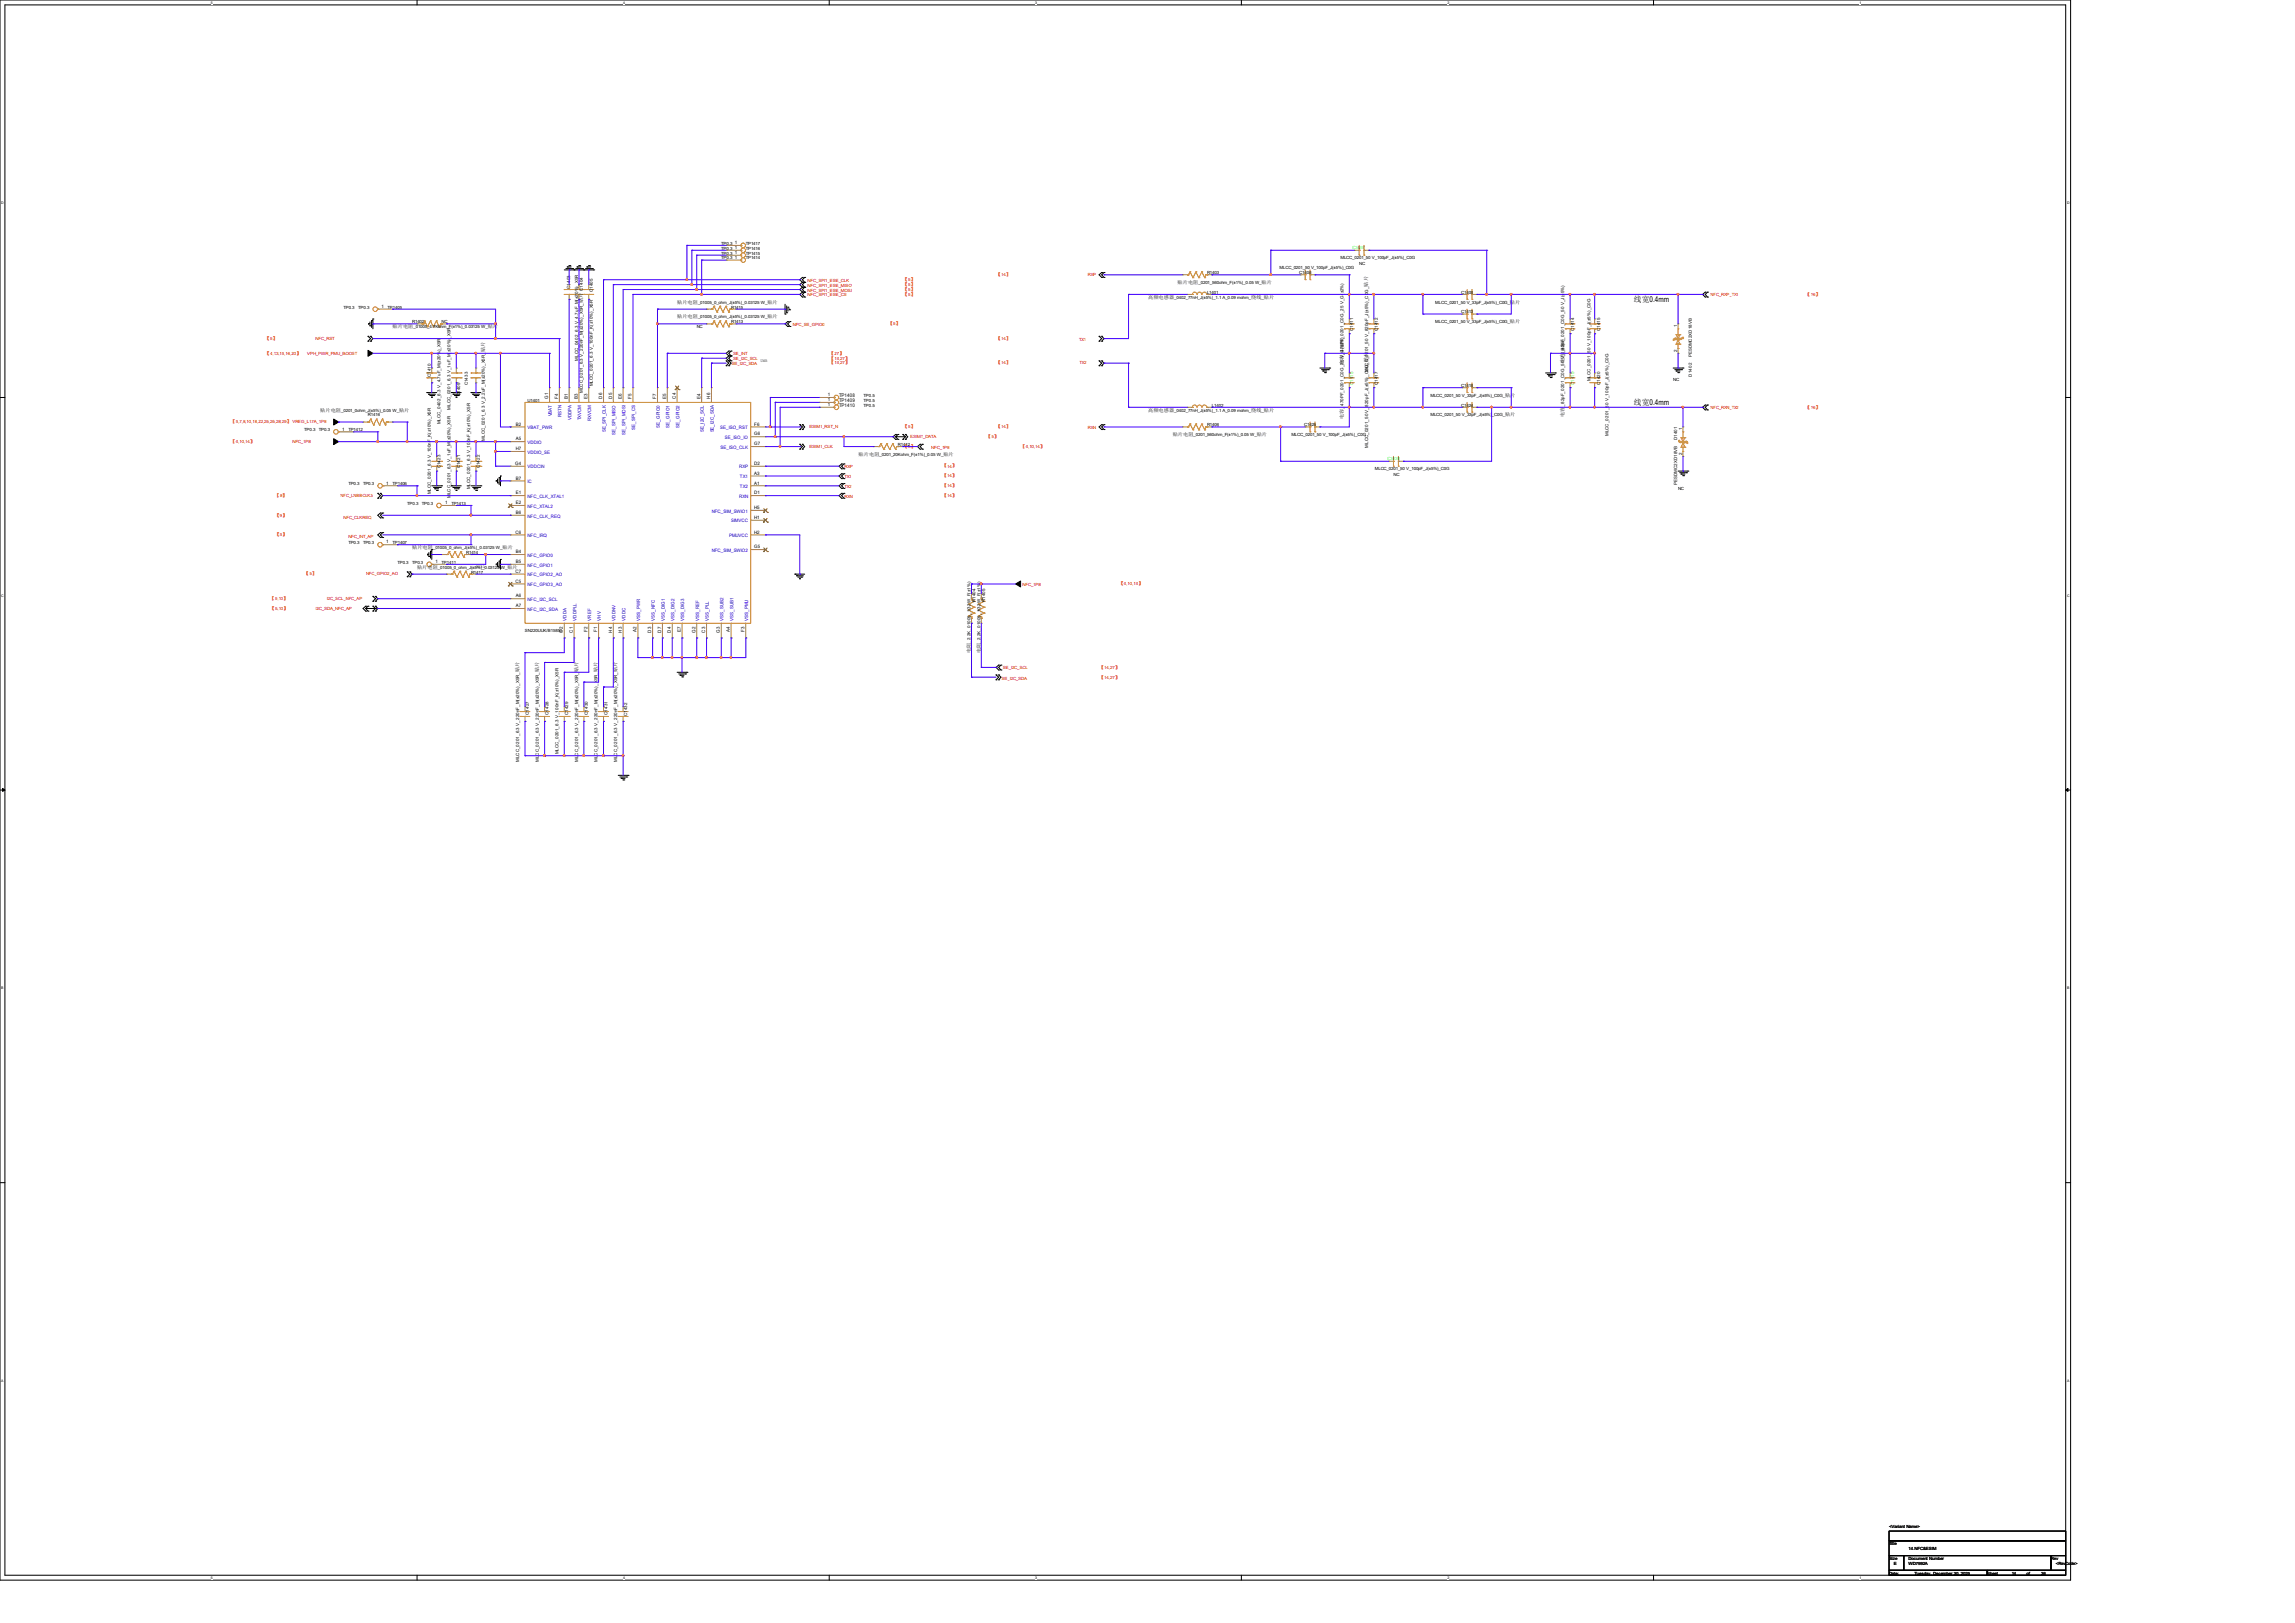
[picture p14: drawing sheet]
<svg xmlns="http://www.w3.org/2000/svg" width="297mm" height="210mm" viewBox="0 0 297 210" stroke-linecap="round" stroke-linejoin="round" font-family="sans-serif">
<defs><g id="words">
<g font-size="1">
<text x="211.5" y="39.1">线宽0.4mm</text>
<text x="211.5" y="52.4">线宽0.4mm</text>
</g>
<g font-size=".6">
<text x="93.3" y="32.3">TP0.3</text>
<text x="93.3" y="31.7">TP0.3</text>
<text x="93.3" y="33.6">TP0.3</text>
<text x="93.3" y="32.9">TP0.3</text>
<text x="95.1" y="32.2">1</text>
<text x="95.1" y="31.6">1</text>
<text x="95.1" y="33.5">1</text>
<text x="95.1" y="32.9">1</text>
<text x="96.5" y="32.3">TP1416</text>
<text x="96.5" y="31.7">TP1417</text>
<text x="96.5" y="33.6">TP1414</text>
<text x="96.5" y="32.9">TP1415</text>
<text x="156.2" y="35.5">R1403</text>
<text x="165.6" y="34.8">MLCC_0201_50 V_100pF_J(±5%)_C0G</text>
<text x="168.1" y="35.4">C1406</text>
<text x="173.5" y="33.5">MLCC_0201_50 V_100pF_J(±5%)_C0G</text>
<text x="175.9" y="34.3">NC</text>
<text x="44.4" y="39.9">TP0.3</text>
<text x="46.4" y="39.9">TP0.3</text>
<text x="49.4" y="39.8">1</text>
<text x="50.2" y="39.9">TP1405</text>
<text x="53.3" y="41.8">R1402</text>
<text x="57.1" y="41.8">NC</text>
<text x="73.8" y="37.4" transform="rotate(-90 73.8 37.4)">C1403</text>
<text x="75.4" y="39.2" transform="rotate(-90 75.4 39.2)">贴片</text>
<text x="75.4" y="37.6" transform="rotate(-90 75.4 37.6)">C1404</text>
<text x="76.7" y="37.8" transform="rotate(-90 76.7 37.8)">C1405</text>
<text x="87.6" y="39.3">贴片电阻</text>
<text x="87.6" y="41.2">贴片电阻</text>
<text x="90.3" y="39.3">_01005_0_ohm_J(±5%)_0.03125 W_</text>
<text x="90.3" y="41.2">_01005_0_ohm_J(±5%)_0.03125 W_</text>
<text x="94.6" y="39.9">R1415</text>
<text x="94.6" y="41.8">R1413</text>
<text x="99.3" y="39.3">贴片</text>
<text x="99.3" y="41.2">贴片</text>
<text x="148.6" y="38.7">高频电感器</text>
<text x="152" y="38.7">_0402_77nH_J(±5%)_1.1 A_0.09 mohm_</text>
<text x="152.4" y="36.7">贴片电阻</text>
<text x="155.1" y="36.7">_0201_560ohm_F(±1%)_0.05 W_</text>
<text x="156.2" y="38">L1401</text>
<text x="161.9" y="38.7">绕线 贴片</text>
<text x="163.3" y="38.7">_</text>
<text x="163.3" y="36.7">贴片</text>
<text x="177" y="37.1" transform="rotate(-90 177 37.1)">贴片</text>
<text x="185.8" y="39.3">MLCC_0201_50 V_33pF_J(±5%)_C0G_</text>
<text x="185.8" y="41.8">MLCC_0201_50 V_33pF_J(±5%)_C0G_</text>
<text x="189.1" y="38">C1408</text>
<text x="189.1" y="40.6">C1413</text>
<text x="195.4" y="39.3">贴片</text>
<text x="195.4" y="41.8">贴片</text>
<text x="50.8" y="42.5">贴片电阻</text>
<text x="53.5" y="42.5">_01005_4.7Kohm_F(±1%)_0.03125 W_</text>
<text x="62.7" y="45.6" transform="rotate(-90 62.7 45.6)">贴片</text>
<text x="63.1" y="42.5">贴片</text>
<text x="74.8" y="46.7" transform="rotate(-90 74.8 46.7)">MLCC_0402_6.3 V_4.7uF_M(±20%)_X5R</text>
<text x="90.2" y="42.5">NC</text>
<text x="98.4" y="46.9">UWB</text>
<text x="173.9" y="47.2" transform="rotate(-90 173.9 47.2)">电容</text>
<text x="173.9" y="45.9" transform="rotate(-90 173.9 45.9)">_470PF_0201_C0G_25 V_G(±2%)</text>
<text x="175.1" y="42.8" transform="rotate(-90 175.1 42.8)">C1411</text>
<text x="177" y="46.9" transform="rotate(-90 177 46.9)">贴片</text>
<text x="178.3" y="42.8" transform="rotate(-90 178.3 42.8)">C1412</text>
<text x="202.4" y="47" transform="rotate(-90 202.4 47)">电容</text>
<text x="202.4" y="45.6" transform="rotate(-90 202.4 45.6)">_82pF_0201_C0G_50 V_J(±5%)</text>
<text x="203.7" y="42.8" transform="rotate(-90 203.7 42.8)">C1414</text>
<text x="207.1" y="42.8" transform="rotate(-90 207.1 42.8)">C1415</text>
<text x="217.1" y="45.5" transform="rotate(-90 217.1 45.5)">2</text>
<text x="217.1" y="42.3" transform="rotate(-90 217.1 42.3)">1</text>
<text x="219" y="46.2" transform="rotate(-90 219 46.2)">PESDMC2XD18VB</text>
<text x="41.4" y="53.3">贴片电阻</text>
<text x="44.2" y="53.3">_0201_0ohm_J(±5%)_0.05 W_</text>
<text x="47.6" y="53.9">R1416</text>
<text x="51.6" y="53.3">贴片</text>
<text x="55.8" y="48.8" transform="rotate(-90 55.8 48.8)">C1410</text>
<text x="58.3" y="53" transform="rotate(-90 58.3 53)">MLCC_0201_6.3 V_1uF_M(±20%)_X5R</text>
<text x="59.6" y="51.3" transform="rotate(-90 59.6 51.3)">C1409</text>
<text x="60.5" y="49.9" transform="rotate(-90 60.5 49.9)">C1433</text>
<text x="68.3" y="52">U1401</text>
<text x="71" y="51.6" transform="rotate(-90 71 51.6)">G1</text>
<text x="72.2" y="51.6" transform="rotate(-90 72.2 51.6)">F4</text>
<text x="73.5" y="51.6" transform="rotate(-90 73.5 51.6)">B1</text>
<text x="74.8" y="51.6" transform="rotate(-90 74.8 51.6)">B3</text>
<text x="75.4" y="50.8" transform="rotate(-90 75.4 50.8)">MLCC_0201_6.3 V_220nF_M(±20%)_X5R_</text>
<text x="76" y="51.6" transform="rotate(-90 76 51.6)">E3</text>
<text x="76.7" y="50" transform="rotate(-90 76.7 50)">MLCC_0201_6.3 V_100nF_K(±10%)_X5R</text>
<text x="77.9" y="51.6" transform="rotate(-90 77.9 51.6)">D6</text>
<text x="79.2" y="51.6" transform="rotate(-90 79.2 51.6)">D5</text>
<text x="80.5" y="51.6" transform="rotate(-90 80.5 51.6)">E6</text>
<text x="81.7" y="51.6" transform="rotate(-90 81.7 51.6)">F5</text>
<text x="84.9" y="51.6" transform="rotate(-90 84.9 51.6)">F7</text>
<text x="86.2" y="51.6" transform="rotate(-90 86.2 51.6)">E5</text>
<text x="87.5" y="51.6" transform="rotate(-90 87.5 51.6)">C4</text>
<text x="90.6" y="51.6" transform="rotate(-90 90.6 51.6)">E4</text>
<text x="91.9" y="51.6" transform="rotate(-90 91.9 51.6)">H6</text>
<text x="107.1" y="51.3">1</text>
<text x="107.1" y="51.9">1</text>
<text x="107.1" y="52.5">1</text>
<text x="108.6" y="51.4">TP1408</text>
<text x="108.6" y="52">TP1409</text>
<text x="108.6" y="52.7">TP1410</text>
<text x="111.8" y="51.4">TP0.5</text>
<text x="111.8" y="52">TP0.5</text>
<text x="111.8" y="52.6">TP0.5</text>
<text x="148.6" y="53.3">高频电感器</text>
<text x="152" y="53.3">_0402_77nH_J(±5%)_1.1 A_0.09 mohm_</text>
<text x="156.8" y="52.6">L1402</text>
<text x="161.9" y="53.3">绕线 贴片</text>
<text x="163.3" y="53.3">_</text>
<text x="173.9" y="52.9" transform="rotate(-90 173.9 52.9)">_470PF_0201_C0G_25 V_G(±2%)</text>
<text x="177" y="48.1" transform="rotate(-90 177 48.1)">MLCC_0201_50 V_820pF_J(±5%)_C0G_</text>
<text x="178.3" y="49.8" transform="rotate(-90 178.3 49.8)">C1417</text>
<text x="185.1" y="53.9">MLCC_0201_50 V_33pF_J(±5%)_C0G_</text>
<text x="185.1" y="51.4">MLCC_0201_50 V_33pF_J(±5%)_C0G_</text>
<text x="189.1" y="52.6">C1424</text>
<text x="189.1" y="50.1">C1418</text>
<text x="194.8" y="53.9">贴片</text>
<text x="194.8" y="51.4">贴片</text>
<text x="202.4" y="54" transform="rotate(-90 202.4 54)">电容</text>
<text x="202.4" y="52.6" transform="rotate(-90 202.4 52.6)">_82pF_0201_C0G_50 V_J(±5%)</text>
<text x="205.8" y="49.3" transform="rotate(-90 205.8 49.3)">MLCC_0201_50 V_100pF_J(±5%)_C0G</text>
<text x="207.1" y="49.8" transform="rotate(-90 207.1 49.8)">C1420</text>
<text x="216.5" y="49.3">NC</text>
<text x="219" y="48.7" transform="rotate(-90 219 48.7)">D1402</text>
<text x="39.4" y="55.8">TP0.3</text>
<text x="41.3" y="55.8">TP0.3</text>
<text x="44.3" y="55.7">1</text>
<text x="45.1" y="55.8">TP1412</text>
<text x="57" y="54.9" transform="rotate(-90 57 54.9)">MLCC_0402_6.3 V_4.7uF_M(±20%)_X5R</text>
<text x="62.7" y="57" transform="rotate(-90 62.7 57)">MLCC_0201_6.3 V_2.2uF_M(±20%)_X5R_</text>
<text x="66.8" y="57">A5</text>
<text x="66.8" y="55.1">B2</text>
<text x="66.8" y="58.3">H7</text>
<text x="97.6" y="55.1">F6</text>
<text x="97.6" y="56.3">G6</text>
<text x="97.6" y="57.6">G7</text>
<text x="111.1" y="59">贴片电阻</text>
<text x="113.8" y="59">_0201_20Kohm_F(±1%)_0.05 W_</text>
<text x="116.2" y="57.7">R1412</text>
<text x="122.1" y="59">贴片</text>
<text x="151.8" y="56.4">贴片电阻</text>
<text x="154.5" y="56.4">_0201_560ohm_F(±1%)_0.05 W_</text>
<text x="156.2" y="55.2">R1406</text>
<text x="162.6" y="56.4">贴片</text>
<text x="167.1" y="56.4">MLCC_0201_50 V_100pF_J(±5%)_C0G</text>
<text x="168.8" y="55.1">C1425</text>
<text x="173.9" y="54.2" transform="rotate(-90 173.9 54.2)">电容</text>
<text x="177" y="57.9" transform="rotate(-90 177 57.9)">MLCC_0201_50 V_820pF_J(±5%)_C0G_</text>
<text x="208.2" y="56.4" transform="rotate(-90 208.2 56.4)">MLCC_0201_50 V_100pF_J(±5%)_C0G</text>
<text x="217.1" y="57" transform="rotate(-90 217.1 57)">D1401</text>
<text x="217.7" y="58.9" transform="rotate(-90 217.7 58.9)">2</text>
<text x="217.7" y="55.6" transform="rotate(-90 217.7 55.6)">1</text>
<text x="45.1" y="62.8">TP0.3</text>
<text x="47" y="62.8">TP0.3</text>
<text x="50" y="62.7">1</text>
<text x="50.8" y="62.8">TP1406</text>
<text x="52.7" y="65.3">TP0.3</text>
<text x="54.6" y="65.3">TP0.3</text>
<text x="55.8" y="64" transform="rotate(-90 55.8 64)">MLCC_0201_6.3 V_100nF_K(±10%)_X5R</text>
<text x="57" y="60.6" transform="rotate(-90 57 60.6)">C1423</text>
<text x="57.6" y="65.2">1</text>
<text x="58.3" y="64.4" transform="rotate(-90 58.3 64.4)">MLCC_0201_6.3 V_1uF_M(±20%)_X5R</text>
<text x="58.4" y="65.3">TP1413</text>
<text x="59.6" y="60.6" transform="rotate(-90 59.6 60.6)">C1421</text>
<text x="60.8" y="63.3" transform="rotate(-90 60.8 63.3)">MLCC_0201_6.3 V_100nF_K(±10%)_X5R</text>
<text x="62.1" y="60.6" transform="rotate(-90 62.1 60.6)">C1422</text>
<text x="66.7" y="60.2">G4</text>
<text x="66.8" y="62.1">B7</text>
<text x="66.8" y="64">E1</text>
<text x="66.8" y="65.2">E2</text>
<text x="97.6" y="62.7">A1</text>
<text x="97.6" y="61.4">A3</text>
<text x="97.6" y="64">D1</text>
<text x="97.6" y="60.2">D2</text>
<text x="97.6" y="65.9">H5</text>
<text x="177.9" y="60.8">MLCC_0201_50 V_100pF_J(±5%)_C0G</text>
<text x="180.3" y="61.6">NC</text>
<text x="217.1" y="62.7" transform="rotate(-90 217.1 62.7)">PESDMC2XD18VB</text>
<text x="217.2" y="63.4">NC</text>
<text x="45.1" y="70.4">TP0.3</text>
<text x="47" y="70.4">TP0.3</text>
<text x="50" y="70.3">1</text>
<text x="50.8" y="70.4">TP1407</text>
<text x="53.3" y="71">贴片电阻</text>
<text x="56" y="71">_01005_0_ohm_J(±5%)_0.03125 W_</text>
<text x="60.3" y="71.7">R1414</text>
<text x="65" y="71">贴片</text>
<text x="66.7" y="69">C6</text>
<text x="66.8" y="71.6">B4</text>
<text x="66.8" y="66.5">B6</text>
<text x="97.6" y="71">G5</text>
<text x="97.6" y="67.1">H1</text>
<text x="97.6" y="69">H2</text>
<text x="51.4" y="72.9">TP0.3</text>
<text x="53.3" y="72.9">TP0.3</text>
<text x="54" y="73.6">贴片电阻</text>
<text x="56.3" y="72.9">1</text>
<text x="56.7" y="73.6">_01005_0_ohm_J(±5%)_0.03125 W_</text>
<text x="57.1" y="72.9">TP1411</text>
<text x="61" y="74.2">R1417</text>
<text x="61.6" y="73.5">0X51</text>
<text x="65.7" y="73.6">贴片</text>
<text x="66.7" y="75.4">C5</text>
<text x="66.7" y="74.1">C7</text>
<text x="66.8" y="77.3">A6</text>
<text x="66.8" y="72.9">B5</text>
<text x="126.2" y="77.9" transform="rotate(-90 126.2 77.9)">R1404</text>
<text x="127.5" y="77.9" transform="rotate(-90 127.5 77.9)">R1405</text>
<text x="66.8" y="78.6">A7</text>
<text x="67.9" y="81.8">SN220UUK/B15850</text>
<text x="72.9" y="81.9" transform="rotate(-90 72.9 81.9)">C2</text>
<text x="74.1" y="81.9" transform="rotate(-90 74.1 81.9)">C1</text>
<text x="76" y="81.8" transform="rotate(-90 76 81.8)">F2</text>
<text x="77.3" y="81.8" transform="rotate(-90 77.3 81.8)">F1</text>
<text x="79.2" y="81.9" transform="rotate(-90 79.2 81.9)">H4</text>
<text x="80.5" y="81.9" transform="rotate(-90 80.5 81.9)">H3</text>
<text x="82.4" y="81.8" transform="rotate(-90 82.4 81.8)">A2</text>
<text x="84.3" y="81.9" transform="rotate(-90 84.3 81.9)">D3</text>
<text x="85.6" y="81.9" transform="rotate(-90 85.6 81.9)">D7</text>
<text x="86.8" y="81.9" transform="rotate(-90 86.8 81.9)">D4</text>
<text x="88.1" y="81.8" transform="rotate(-90 88.1 81.8)">E7</text>
<text x="90" y="81.9" transform="rotate(-90 90 81.9)">G2</text>
<text x="91.3" y="81.9" transform="rotate(-90 91.3 81.9)">C3</text>
<text x="93.2" y="81.9" transform="rotate(-90 93.2 81.9)">G3</text>
<text x="94.4" y="81.8" transform="rotate(-90 94.4 81.8)">A4</text>
<text x="96.4" y="81.8" transform="rotate(-90 96.4 81.8)">F3</text>
<text x="125.6" y="83.2" transform="rotate(-90 125.6 83.2)">_2.2K_01005_1/32W_F(±1%)</text>
<text x="126.9" y="83.2" transform="rotate(-90 126.9 83.2)">_2.2K_01005_1/32W_F(±1%)</text>
<text x="67.2" y="87" transform="rotate(-90 67.2 87)">贴片</text>
<text x="69.7" y="87" transform="rotate(-90 69.7 87)">贴片</text>
<text x="74.8" y="87" transform="rotate(-90 74.8 87)">贴片</text>
<text x="77.3" y="87" transform="rotate(-90 77.3 87)">贴片</text>
<text x="79.9" y="87" transform="rotate(-90 79.9 87)">贴片</text>
<text x="125.6" y="84.5" transform="rotate(-90 125.6 84.5)">电阻</text>
<text x="126.9" y="84.5" transform="rotate(-90 126.9 84.5)">电阻</text>
<text x="68.5" y="92.5" transform="rotate(-90 68.5 92.5)">C1427</text>
<text x="71" y="92.5" transform="rotate(-90 71 92.5)">C1428</text>
<text x="73.5" y="92.5" transform="rotate(-90 73.5 92.5)">C1429</text>
<text x="76.1" y="92.5" transform="rotate(-90 76.1 92.5)">C1430</text>
<text x="78.6" y="92.5" transform="rotate(-90 78.6 92.5)">C1431</text>
<text x="81.2" y="92.7" transform="rotate(-90 81.2 92.7)">C1432</text>
<text x="67.2" y="98.6" transform="rotate(-90 67.2 98.6)">MLCC_0201_6.3 V_220nF_M(±20%)_X5R_</text>
<text x="69.7" y="98.6" transform="rotate(-90 69.7 98.6)">MLCC_0201_6.3 V_220nF_M(±20%)_X5R_</text>
<text x="72.3" y="97.6" transform="rotate(-90 72.3 97.6)">MLCC_0201_6.3 V_100nF_K(±10%)_X5R</text>
<text x="74.8" y="98.6" transform="rotate(-90 74.8 98.6)">MLCC_0201_6.3 V_220nF_M(±20%)_X5R_</text>
<text x="77.3" y="98.6" transform="rotate(-90 77.3 98.6)">MLCC_0201_6.3 V_220nF_M(±20%)_X5R_</text>
<text x="79.9" y="98.6" transform="rotate(-90 79.9 98.6)">MLCC_0201_6.3 V_220nF_M(±20%)_X5R_</text>
<text x="244.5" y="197.7">&lt;Variant Name&gt;</text>
<text x="244.5" y="200">Title</text>
<text x="244.5" y="201.9">Size</text>
<text x="244.5" y="203.8">Date:</text>
<text x="245.1" y="202.5">E</text>
<text x="247" y="201.9">Document Number</text>
<text x="247" y="202.5">WD7992A</text>
<text x="247" y="200.6">14.NFC&amp;ESIM</text>
<text x="247.8" y="203.8">Tuesday, December 30, 2025</text>
<text x="257.2" y="203.8">Sheet</text>
<text x="260.3" y="203.8">14</text>
<text x="262.2" y="203.8">of</text>
<text x="264.2" y="203.8">36</text>
<text x="265.4" y="201.9">Rev</text>
<text x="266.1" y="202.5">&lt;RevCode&gt;</text>
</g>
<g font-size=".6" fill="#f00">
<text x="128.9" y="35.7">【</text>
<text x="129.6" y="35.7">14</text>
<text x="130.2" y="35.7">】</text>
<text x="140.8" y="35.7">RXP</text>
<text x="104.5" y="36.5">NFC_SPI1_ESE_CLK</text>
<text x="104.5" y="37.1">NFC_SPI1_ESE_MISO</text>
<text x="104.5" y="37.7">NFC_SPI1_ESE_MOSI</text>
<text x="104.5" y="38.4">NFC_SPI1_ESE_CS</text>
<text x="116.8" y="36.4">【 】</text>
<text x="116.8" y="37">【 】</text>
<text x="116.8" y="37.6">【 】</text>
<text x="116.8" y="38.3">【 】</text>
<text x="117.5" y="36.4">5</text>
<text x="117.5" y="37">5</text>
<text x="117.5" y="37.6">5</text>
<text x="117.5" y="38.3">5</text>
<text x="221.4" y="38.3">NFC_RXP_TX1</text>
<text x="233.7" y="38.3">【</text>
<text x="234.4" y="38.3">16</text>
<text x="234.9" y="38.3">】</text>
<text x="34.3" y="44">【 】</text>
<text x="34.3" y="45.9">【</text>
<text x="35" y="44">5</text>
<text x="35" y="45.9">4,13,15,16,20</text>
<text x="38.3" y="45.9">】</text>
<text x="39.8" y="45.9">VPH_PWR_PMU_BOOST</text>
<text x="40.9" y="44">NFC_RST</text>
<text x="94.7" y="47.3">SE_I2C_SDA</text>
<text x="94.9" y="46.6">SE_I2C_SCL</text>
<text x="94.9" y="46">SE_INT</text>
<text x="102.6" y="42.2">NFC_SE_GPIO0</text>
<text x="107.3" y="46.5">【</text>
<text x="107.3" y="47.2">【</text>
<text x="107.3" y="45.9">【</text>
<text x="108" y="46.5">14,27</text>
<text x="108" y="47.2">14,27</text>
<text x="108" y="45.9">27</text>
<text x="108.6" y="45.9">】</text>
<text x="109.3" y="46.5">】</text>
<text x="109.3" y="47.2">】</text>
<text x="114.9" y="42.1">【 】</text>
<text x="115.6" y="42.1">5</text>
<text x="128.9" y="44">【</text>
<text x="128.9" y="47.2">【</text>
<text x="129.6" y="44">14</text>
<text x="129.6" y="47.2">14</text>
<text x="130.2" y="44">】</text>
<text x="130.2" y="47.2">】</text>
<text x="139.7" y="44.1">TX1</text>
<text x="139.7" y="47.2">TX2</text>
<text x="221.4" y="52.9">NFC_RXN_TX2</text>
<text x="233.7" y="52.9">【</text>
<text x="234.4" y="52.9">16</text>
<text x="234.9" y="52.9">】</text>
<text x="29.8" y="54.8">【</text>
<text x="29.8" y="57.3">【</text>
<text x="30.5" y="54.8">5,7,8,10,18,22,25,26,28,29</text>
<text x="30.5" y="57.3">4,10,14</text>
<text x="32.3" y="57.3">】</text>
<text x="37.1" y="54.8">】</text>
<text x="37.8" y="54.8">VREG_L17A_1P8</text>
<text x="37.8" y="57.3">NFC_1P8</text>
<text x="104.8" y="58">ESIM1_CLK</text>
<text x="104.8" y="55.4">ESIM1_RST_N</text>
<text x="116.8" y="58">【 】</text>
<text x="116.8" y="55.4">【 】</text>
<text x="117.5" y="58">5</text>
<text x="117.5" y="55.4">5</text>
<text x="117.8" y="56.7">ESIM1_DATA</text>
<text x="120.5" y="58">NFC_1P8</text>
<text x="127.6" y="56.6">【 】</text>
<text x="128.3" y="56.6">5</text>
<text x="128.9" y="55.4">【</text>
<text x="129.6" y="55.4">14</text>
<text x="130.2" y="55.4">】</text>
<text x="132.1" y="58">【</text>
<text x="132.8" y="58">4,10,14</text>
<text x="134.6" y="58">】</text>
<text x="140.8" y="55.5">RXN</text>
<text x="35.6" y="64.3">【 】</text>
<text x="36.2" y="64.3">8</text>
<text x="44.1" y="64.3">NFC_LNBBCLK3</text>
<text x="109.3" y="60.6">RXP</text>
<text x="109.3" y="61.9">TX1</text>
<text x="109.3" y="63.1">TX2</text>
<text x="109.3" y="64.4">RXN</text>
<text x="121.9" y="60.5">【</text>
<text x="121.9" y="61.8">【</text>
<text x="121.9" y="63">【</text>
<text x="121.9" y="64.3">【</text>
<text x="122.6" y="60.5">14</text>
<text x="122.6" y="61.8">14</text>
<text x="122.6" y="63">14</text>
<text x="122.6" y="64.3">14</text>
<text x="123.2" y="60.5">】</text>
<text x="123.2" y="61.8">】</text>
<text x="123.2" y="63">】</text>
<text x="123.2" y="64.3">】</text>
<text x="35.6" y="66.8">【 】</text>
<text x="35.6" y="69.4">【 】</text>
<text x="36.2" y="66.8">9</text>
<text x="36.2" y="69.4">5</text>
<text x="44.4" y="67.1">NFC_CLKREQ</text>
<text x="45.1" y="69.6">NFC_INT_AP</text>
<text x="34.9" y="77.6">【</text>
<text x="35.6" y="77.6">5,10</text>
<text x="36.7" y="77.6">】</text>
<text x="39.4" y="74.5">【 】</text>
<text x="40" y="74.5">5</text>
<text x="42.3" y="77.6">I2C_SCL_NFC_AP</text>
<text x="47.4" y="74.5">NFC_GPIO2_AO</text>
<text x="132.3" y="75.8">NFC_1P8</text>
<text x="144.8" y="75.7">【</text>
<text x="145.5" y="75.7">4,10,14</text>
<text x="147.3" y="75.7">】</text>
<text x="34.9" y="78.9">【</text>
<text x="35.6" y="78.9">5,10</text>
<text x="36.7" y="78.9">】</text>
<text x="40.9" y="78.9">I2C_SDA_NFC_AP</text>
<text x="129.6" y="87.9">SE_I2C_SDA</text>
<text x="129.8" y="86.6">SE_I2C_SCL</text>
<text x="142.2" y="86.5">【</text>
<text x="142.2" y="87.8">【</text>
<text x="142.9" y="86.5">14,27</text>
<text x="142.9" y="87.8">14,27</text>
<text x="144.3" y="86.5">】</text>
<text x="144.3" y="87.8">】</text>
</g>
<g font-size=".6" fill="#0f0">
<text x="175" y="32.3">C1407</text>
<text x="175.1" y="49.8" transform="rotate(-90 175.1 49.8)">C1416</text>
<text x="203.7" y="49.8" transform="rotate(-90 203.7 49.8)">C1419</text>
<text x="179.6" y="59.6">C1426</text>
</g>
<g font-size=".6" fill="#00c">
<text x="71.4" y="53.9" transform="rotate(-90 71.4 53.9)">VBAT</text>
<text x="72.7" y="54" transform="rotate(-90 72.7 54)">RSTN</text>
<text x="68.3" y="57.4">VDDIO</text>
<text x="68.3" y="55.5">VBAT_PWR</text>
<text x="68.3" y="58.7">VDDIO_SE</text>
<text x="74" y="54.4" transform="rotate(-90 74 54.4)">VDDPA</text>
<text x="75.2" y="54.4" transform="rotate(-90 75.2 54.4)">TXVCM</text>
<text x="76.5" y="54.5" transform="rotate(-90 76.5 54.5)">RXVCM</text>
<text x="78.4" y="55.9" transform="rotate(-90 78.4 55.9)">SE_SPI_CLK</text>
<text x="79.7" y="56.3" transform="rotate(-90 79.7 56.3)">SE_SPI_MISO</text>
<text x="80.9" y="56.3" transform="rotate(-90 80.9 56.3)">SE_SPI_MOSI</text>
<text x="82.2" y="55.6" transform="rotate(-90 82.2 55.6)">SE_SPI_CS</text>
<text x="85.4" y="55.3" transform="rotate(-90 85.4 55.3)">SE_GPIO0</text>
<text x="86.7" y="55.3" transform="rotate(-90 86.7 55.3)">SE_GPIO1</text>
<text x="87.9" y="55.3" transform="rotate(-90 87.9 55.3)">SE_GPIO2</text>
<text x="91.1" y="55.9" transform="rotate(-90 91.1 55.9)">SE_I2C_SCL</text>
<text x="92.4" y="56" transform="rotate(-90 92.4 56)">SE_I2C_SDA</text>
<text x="93.2" y="55.5">SE_ISO_RST</text>
<text x="93.3" y="58.1">SE_ISO_CLK</text>
<text x="93.8" y="56.8">SE_ISO_IO</text>
<text x="68.3" y="62.5">IC</text>
<text x="68.3" y="64.4">NFC_CLK_XTAL1</text>
<text x="68.3" y="65.7">NFC_XTAL2</text>
<text x="68.3" y="60.6">VDDCIN</text>
<text x="95.7" y="64.4">RXN</text>
<text x="95.7" y="60.6">RXP</text>
<text x="95.8" y="63.2">TX2</text>
<text x="95.8" y="61.9">TX1</text>
<text x="68.3" y="67">NFC_CLK_REQ</text>
<text x="68.3" y="69.5">NFC_IRQ</text>
<text x="92.1" y="71.4">NFC_SIM_SWIO2</text>
<text x="92.1" y="66.3">NFC_SIM_SWIO1</text>
<text x="94.4" y="69.5">PMUVCC</text>
<text x="94.6" y="67.6">SIMVCC</text>
<text x="68.3" y="77.8">NFC_I2C_SCL</text>
<text x="68.3" y="72.1">NFC_GPIO0</text>
<text x="68.3" y="73.3">NFC_GPIO1</text>
<text x="68.3" y="75.9">NFC_GPIO3_AO</text>
<text x="68.3" y="74.6">NFC_GPIO2_AO</text>
<text x="68.3" y="79">NFC_I2C_SDA</text>
<text x="73.3" y="80.3" transform="rotate(-90 73.3 80.3)">VDDA</text>
<text x="74.6" y="80.3" transform="rotate(-90 74.6 80.3)">VDDPLL</text>
<text x="76.5" y="80.3" transform="rotate(-90 76.5 80.3)">VREF</text>
<text x="77.8" y="80.3" transform="rotate(-90 77.8 80.3)">VHV</text>
<text x="79.7" y="80.3" transform="rotate(-90 79.7 80.3)">VDDNV</text>
<text x="80.9" y="80.3" transform="rotate(-90 80.9 80.3)">VDDC</text>
<text x="82.8" y="80.3" transform="rotate(-90 82.8 80.3)">VSS_PWR</text>
<text x="84.8" y="80.3" transform="rotate(-90 84.8 80.3)">VSS_NFC</text>
<text x="86" y="80.3" transform="rotate(-90 86 80.3)">VSS_DIG1</text>
<text x="87.3" y="80.3" transform="rotate(-90 87.3 80.3)">VSS_DIG2</text>
<text x="88.6" y="80.3" transform="rotate(-90 88.6 80.3)">VSS_DIG3</text>
<text x="90.5" y="80.3" transform="rotate(-90 90.5 80.3)">VSS_REF</text>
<text x="91.7" y="80.3" transform="rotate(-90 91.7 80.3)">VSS_PLL</text>
<text x="93.6" y="80.3" transform="rotate(-90 93.6 80.3)">VSS_SUB2</text>
<text x="94.9" y="80.3" transform="rotate(-90 94.9 80.3)">VSS_SUB1</text>
<text x="96.8" y="80.3" transform="rotate(-90 96.8 80.3)">VSS_PMU</text>
</g>
<g font-size=".5">
<text x="27.3" y=".5">5</text>
<text x="80.6" y=".5">4</text>
<text x="134" y=".5">3</text>
<text x="187.3" y=".5">2</text>
<text x="240.7" y=".5">1</text>
<text x=".2" y="26.4">D</text>
<text x="267.5" y="26.4">D</text>
<text x=".2" y="77.2">C</text>
<text x="267.5" y="77.2">C</text>
<text x=".2" y="128">B</text>
<text x="267.5" y="128">B</text>
<text x=".2" y="178.8">A</text>
<text x="267.5" y="178.8">A</text>
<text x="27.3" y="204.3">5</text>
<text x="80.6" y="204.3">4</text>
<text x="134" y="204.3">3</text>
<text x="187.3" y="204.3">2</text>
<text x="240.7" y="204.3">1</text>
</g>
</g></defs>
<path d="M0 0h268v204.5h-268zM.6 .6h266.7v203.2h-266.7z" fill="none" stroke="#000" stroke-width=".13"/>
<g fill="#fff">
<path d="M27.3 .1h.2v.5h-.2z"/>
<path d="M27.3 203.9h.2v.5h-.2z"/>
</g>
<path d="M54 0v.6M54 203.8v.7" fill="none" stroke="#000" stroke-width=".13"/>
<g fill="#fff">
<path d="M80.6 .1h.3v.5h-.3z"/>
<path d="M80.6 203.9h.3v.5h-.3z"/>
</g>
<path d="M107.3 0v.6M107.3 203.8v.7" fill="none" stroke="#000" stroke-width=".13"/>
<g fill="#fff">
<path d="M134 .1h.2v.5h-.2z"/>
<path d="M134 203.9h.2v.5h-.2z"/>
</g>
<path d="M160.7 0v.6M160.7 203.8v.7" fill="none" stroke="#000" stroke-width=".13"/>
<g fill="#fff">
<path d="M187.3 .1h.2v.5h-.2z"/>
<path d="M187.3 203.9h.2v.5h-.2z"/>
</g>
<path d="M214 0v.6M214 203.8v.7" fill="none" stroke="#000" stroke-width=".13"/>
<g fill="#fff">
<path d="M240.7 .1h.2v.5h-.2z"/>
<path d="M240.7 203.9h.2v.5h-.2z"/>
<path d="M.2 26h.3v.5h-.3z"/>
<path d="M267.5 26h.3v.5h-.3z"/>
<path d="M.2 76.8h.3v.5h-.3z"/>
<path d="M267.5 76.8h.3v.5h-.3z"/>
</g>
<path d="M0 51.4h.6M267.3 51.4h.7" fill="none" stroke="#000" stroke-width=".13"/>
<g fill="#fff">
<path d="M.2 127.6h.2v.5h-.2z"/>
<path d="M267.5 127.6h.3v.5h-.3z"/>
</g>
<path d="M0 102.2h.6M267.3 102.2h.7" fill="none" stroke="#000" stroke-width=".13"/>
<path d="M.3 102l.3 .2-.3 .2zM267.3 102.2l.3-.2v.4z" fill="#000" stroke="#000" stroke-width=".13"/>
<g fill="#fff">
<path d="M.2 178.4h.3v.5h-.3z"/>
<path d="M267.5 178.4h.3v.5h-.3z"/>
</g>
<g fill="none" stroke="#000" stroke-width=".13">
<path d="M73 34.9h3.8M73.2 34.8h.9M73.4 34.5h.1M73.4 34.5h.5M73.6 34.4h.1M73.7 34.4h.1M74.1 34.8h.1M74.3 34.9h.1M74.5 34.8h.9M74.7 34.5h.1M74.7 34.5h.5M74.9 34.4h.1"/>
<path d="M75 34.4h.1M75.4 34.8h.1M75.6 34.9h.1M75.8 34.8h.9M75.9 34.5h.1M75.9 34.5h.6M76.2 34.4h.1M76.3 34.4h.1M76.7 34.8h.1M76.8 34.9h.1M101.6 39.4v1.2M101.8 39.6v.9"/>
<path d="M102 39.8h.1M102 39.8v.5M102.2 40v.1M103.8 36.5h.1M103.8 35.9h.1M103.8 37.2h.1M103.8 37.8h.1M103.8 38.4h.1M103.8 35.9l-.3 .3 .3 .3M103.8 36.5l-.3 .3 .3 .4M103.8 37.2l-.3 .3 .3 .3M103.8 37.8l-.3 .3 .3 .3"/>
<path d="M104.1 35.9h.1M104.1 36.5h.1M104.1 37.2h.1M104.1 37.8h.1M104.1 38.4h.1M104.1 35.9l-.3 .3 .3 .3M104.1 36.5l-.3 .3 .3 .4M104.1 37.2l-.3 .3 .3 .3M104.1 37.8l-.3 .3 .3 .3M142.6 35.3h.1M142.6 35.9h.1M142.6 35.3l-.4 .3 .4 .3"/>
<path d="M142.9 35.3h.1M142.9 35.9h.1M142.9 35.3l-.3 .3 .3 .3M220.7 37.8h.1M220.7 38.4h.1M220.7 37.8l-.4 .3 .4 .3M221 38.4h.1M221 37.8h.1M221 37.8l-.3 .3 .3 .3M47.6 43.5h.1M47.6 44.2h.1M47.6 43.5l.4 .3-.4 .4"/>
<path d="M47.7 41.9h.1M47.7 41.9v.1M47.9 42.2h.1M47.9 41.7v.5M48 44.2h.1M48 43.5h.1M48 43.5l.3 .3-.3 .4M48.1 41.5h.1M48.1 41.5v.9M48.3 41.3h.1M48.3 41.3v1.2M55.2 50.8h.1"/>
<path d="M55.2 50.8h1.3M55.5 51h.1M55.5 51h.8M55.6 51.2h.5M55.8 51.4h.1M55.8 51.4h.2M56.1 51.2h.1M58.4 50.8h.1M58.4 50.8h1.3M58.6 51h.1M58.6 51h.9M58.8 51.2h.5"/>
<path d="M59 51.4h.1M59.3 51.2h.1M61 50.8h.1M61 50.8h1.2M61.2 51h.1M61.2 51h.9M61.3 51.2h.5M61.6 51.4h.1M61.8 51.2h.1M94 46.7h.1M94 47.3h.1M94 46.7l.3 .3-.3 .3"/>
<path d="M94.3 46.7h.1M94.3 46.1h.1M94.3 47.3h.1M94.3 45.4h.1M94.3 45.4l-.3 .3 .3 .4M94.3 46.1l-.3 .3 .6 .6-.3 .3M94.6 46.1h.1M94.6 46.7h.1M94.6 45.4h.1M94.6 45.4l-.3 .3 .3 .4M94.6 46.1l-.3 .3 .3 .3M101.6 40.6h.1"/>
<path d="M101.8 40.5h.1M101.9 42.2h.1M101.9 41.6h.1M101.9 41.6l-.3 .3 .3 .3M102.2 40.1h.1M102.2 41.6h.1M102.2 42.2h.1M102.2 41.6l-.3 .3 .3 .3M103.5 58.1h.1M103.5 57.5h.1M103.5 55.6h.1M103.5 54.9h.1"/>
<path d="M103.5 57.5l.3 .3-.3 .3M103.5 54.9l.3 .3-.3 .4M103.8 58.1h.1M103.8 57.5h.1M103.8 55.6h.1M103.8 54.9h.1M103.8 57.5l.3 .3-.3 .3M103.8 54.9l.3 .3-.3 .4M115.9 56.2h.1M115.9 56.9h.1M115.9 56.5h.1M115.9 56.2l-.3 .3 .3 .4"/>
<path d="M115.9 56.5l.3 .4M115.9 56.5h1.3M116.2 56.9h.1M116.2 56.2h.1M116.2 56.2l-.3 .3M116.8 56.2h.1M116.8 56.9h.1M116.8 56.2l.4 .3M117.2 56.9h.1M117.2 56.2h.1M117.2 56.2l.3 .3-.3 .4M117.2 56.5l-.4 .4"/>
<path d="M119.1 58.1h.1M119.1 57.5h.1M119.1 57.5l-.4 .3 .4 .3M119.4 57.5h.1M119.4 58.1h.1M119.4 57.5l-.3 .3 .3 .3M142.2 43.5h.1M142.2 44.2h.1M142.2 46.7h.1M142.2 47.3h.1M142.2 43.5l.4 .3-.4 .4M142.2 46.7l.4 .3-.4 .3"/>
<path d="M142.6 44.2h.1M142.6 43.5h.1M142.6 47.3h.1M142.6 46.7h.1M142.6 54.9h.1M142.6 55.6h.1M142.6 43.5l.3 .3-.3 .4M142.6 46.7l.3 .3-.3 .3M142.6 54.9l-.4 .3 .4 .4M142.9 54.9h.1M142.9 55.6h.1M142.9 54.9l-.3 .3 .3 .4"/>
<path d="M170.8 47.6h1.3M171 47.8h.9M171.2 48h.1M171.2 48h.5M171.4 48.2h.1M171.5 48.2h.1M171.9 47.8h.1M172.1 47.6h.1M200 48.3h1.3M200.2 48.5h.9M200.4 48.6h.1M200.4 48.6h.5"/>
<path d="M200.6 48.9h.1M200.7 48.9h.1M201.1 48.5h.1M201.3 48.3h.1M216.5 47.6h1.3M216.7 47.8h.9M216.9 48h.1M216.9 48h.5M217.1 48.2h.2M217.3 48.2h.1M217.6 47.8h.1M217.8 47.6h.1"/>
<path d="M220.7 52.4h.1M220.7 53h.1M220.7 52.4l-.4 .3 .4 .3M221 53h.1M221 52.4h.1M221 52.4l-.3 .3 .3 .3M47.3 78.4h.1M47.3 79.1h.1M47.3 78.4l-.3 .3 .3 .4M47.3 78.7l.3 .4M47.3 78.7h1.3M47.6 79.1h.1"/>
<path d="M47.6 78.4h.1M47.6 78.4l-.3 .3M48.3 77.2h.1M48.3 77.8h.1M48.3 78.4h.1M48.3 79.1h.1M48.3 77.2l.3 .3-.3 .3M48.3 78.4l.3 .3M48.6 77.8h.1M48.6 77.2h.1M48.6 79.1h.1M48.6 78.4h.1"/>
<path d="M48.6 78.7h.1M48.6 77.2l.3 .3-.3 .3M48.6 78.4l.3 .3-.3 .4M48.6 78.7l-.3 .4M48.9 64.5h.1M48.9 63.8h.1M48.9 63.8l.3 .3-.3 .4M49.2 63.8h.1M49.2 64.5h.1M49.2 66.4h.1M49.2 67h.1M49.2 68.9h.1"/>
<path d="M49.2 69.6h.1M49.2 63.8l.3 .3-.3 .4M49.2 66.4l-.3 .3 .3 .3M49.2 68.9l-.3 .3 .3 .4M49.5 66.4h.1M49.5 67h.1M49.5 68.9h.1M49.5 69.6h.1M49.5 66.4l-.3 .3 .3 .3M49.5 68.9l-.3 .3 .3 .4M52.7 74h.1M52.7 74.6h.1"/>
<path d="M52.7 74l.3 .3-.3 .3M53 74.6h.1M53 74h.1M53 74l.3 .3-.3 .3M55.3 71.7h.1M55.3 71.7v.1M55.5 72h.1M55.5 71.5v.5M55.7 71.3h.1M55.7 71.3v.9M55.9 71.1h.1M55.9 62.9h1.2"/>
<path d="M55.9 71.1v1.3M56.1 63.1h.9M56.3 63.2h.1M56.3 63.2h.5M56.5 63.5h.1M56.6 63.5h.1M57 63.1h.1M57.1 62.9h.1M58.4 62.9h.1M58.4 62.9h1.3M58.6 63.1h.1M58.6 63.1h.9"/>
<path d="M58.8 63.2h.5M59 63.5h.1M59.3 63.2h.1M61 62.9h1.2M61.2 63.1h.9M61.3 63.2h.1M61.3 63.2h.5M61.6 63.5h.1M61.7 63.5h.1M62.1 63.1h.1M62.2 62.9h.1M64.2 62.2h.1"/>
<path d="M64.2 73h.1M64.2 62.2v.1M64.2 73v.1M64.4 62.5h.1M64.4 73.3h.1M64.4 62v.5M64.4 72.8v.5M64.6 61.8h.1M64.6 72.6h.1M64.6 61.8v.9M64.6 72.6v.9M64.8 61.6h.1"/>
<path d="M64.8 72.4h.1M64.8 61.6v1.3M64.8 72.4v1.3M102.9 74.3h.1M102.9 74.3h1.2M103.1 74.5h.1M103.1 74.5h.9M103.3 74.7h.5M103.5 74.9h.1M103.8 74.7h.1M108.9 60h.1M108.9 60.7h.1"/>
<path d="M108.9 61.3h.1M108.9 61.9h.1M108.9 62.6h.1M108.9 63.2h.1M108.9 63.8h.1M108.9 64.5h.1M108.9 60l-.3 .3 .3 .4M108.9 61.3l-.3 .3 .3 .3M108.9 62.6l-.3 .3 .3 .3M108.9 63.8l-.3 .3 .3 .4M109.2 60.7h.1M109.2 60h.1"/>
<path d="M109.2 61.9h.1M109.2 61.3h.1M109.2 63.2h.1M109.2 62.6h.1M109.2 64.5h.1M109.2 63.8h.1M109.2 60l-.3 .3 .3 .4M109.2 61.3l-.3 .3 .3 .3M109.2 62.6l-.3 .3 .3 .3M109.2 63.8l-.3 .3 .3 .4M217.2 61h1.2M217.4 61.2h.9"/>
<path d="M217.6 61.3h.1M217.6 61.3h.5M217.8 61.6h.1M217.9 61.6h.1M218.3 61.2h.1M218.4 61h.1M87.6 87h1.3M87.8 87.2h.9M88 87.4h.1M88 87.4h.5M88.2 87.6h.1M88.3 87.6h.1"/>
<path d="M88.7 87.2h.1M88.9 87h.1M128.9 87.3h.1M128.9 88h.1M128.9 87.3l.3 .3-.3 .4M129.2 86.7h.1M129.2 86.1h.1M129.2 87.3h.1M129.2 88h.1M129.2 86.1l-.3 .3 .3 .3M129.2 87.3l.3 .3-.3 .4M129.5 86.1h.1"/>
<path d="M129.5 86.7h.1M129.5 86.1l-.3 .3 .3 .3M80 100.3h1.3M80.2 100.5h.9M80.4 100.7h.1M80.4 100.7h.5M80.6 100.9h.1M80.7 100.9h.1M81.1 100.5h.1M81.3 100.3h.1M0 153h.6M267.3 153h.7"/>
<path d="M244.5 198.1h22.8v1.3h-22.8zM244.5 199.4h22.8v1.9h-22.8zM244.5 201.3h1.9v1.9h-1.9zM244.5 203.2h12.7v.6h-12.7zM246.4 201.3h19v1.9h-19zM257.2 203.2h10.1v.6h-10.1zM265.4 201.3h1.9v1.9h-1.9z"/>
</g>
<g fill="#000" stroke="#000" stroke-width=".13">
<path d="M43.2 54.2l.6 .4-.6 .4z" fill-rule="evenodd"/>
<path d="M43.2 56.8l.6 .3-.6 .4z" fill-rule="evenodd"/>
<path d="M47.6 45.3l.7 .4-.7 .4z" fill-rule="evenodd"/>
<path d="M131.4 75.6l.7-.4v.7z" fill-rule="evenodd"/>
</g>
<g fill="none" stroke="#cc8006" stroke-width=".13">
<path d="M73 37.5h.1M73 38.1h.1M73 37.5h3.8M73 38.1h3.8M73.7 37.5h.1M73.7 38.1h.1M74.3 37.5h.1M74.3 38.1h.1M74.9 37.5h.1M74.9 38.1h.1M75.6 37.5h.1M75.6 38.1h.1"/>
<path d="M76.2 37.5h.1M76.2 38.1h.1M92.4 39.6h.1M92.4 39.6l.4 .8M92.4 39.6l-.2 .4M93.2 39.6h.1M93.2 39.6l.4 .8M93.2 39.6l-.4 .8M93.9 39.6h.1M93.9 39.6l.4 .8M93.9 39.6l-.3 .8M95.9 32.4h.1"/>
<path d="M95.9 31.7h.1M95.9 33.7h.1M95.9 33h.1M153.7 35.6h.1M153.8 35.6h.1M154 35.2h.1M154 35.2l.4 .7M154 35.2l-.2 .4M154.3 38.1h.1M154.3 38.1a.3 .3 0 0 1 .3-.3 .3 .3 0 0 1 .3 .3M154.4 35.9h.1M154.8 35.2h.1"/>
<path d="M154.8 35.2l.4 .7M154.8 35.2l-.4 .7M154.9 38.1a.3 .3 0 0 1 .3-.3 .3 .3 0 0 1 .3 .3M155.2 35.9h.1M155.5 35.2h.1M155.5 35.2l.4 .7M155.5 35.2l-.3 .7M155.6 38.1a.3 .3 0 0 1 .3-.3 .3 .3 0 0 1 .3 .3M155.9 35.9h.1M156 35.6h.1M156 35.6h.2M156 35.6l-.1 .3"/>
<path d="M156.2 38.1h.1M156.2 35.6h.1M168.9 35.6h.1M168.9 36.2h.1M168.9 34.9v1.3M169.5 36.2h.1M169.5 35.6h.1M169.5 34.9v1.3M175.9 32.4h.1M175.9 33h.1M175.9 31.7v1.3M176.5 33h.1"/>
<path d="M176.5 32.4h.1M176.5 31.7v1.3M189.9 38.1h.1M189.9 38.7h.1M189.9 37.5v1.2M190.5 38.7h.1M190.5 38.1h.1M190.5 37.5v1.2M43.8 55.9h.1M47.6 54.6h.1M47.6 54.6h.2M47.8 54.6h.1"/>
<path d="M48 54.2h.1M48 54.2l.3 .8M48 54.2l-.2 .4M48.3 55h.1M48.7 54.2h.1M48.7 54.2l.4 .8M48.7 54.2l-.4 .8M48.9 40h.1M49.1 55h.1M49.5 54.2h.1M49.5 54.2l.4 .8M49.5 54.2l-.4 .8"/>
<path d="M49.9 55h.1M50 54.6h.1M50 54.6h.2M50 54.6l-.1 .4M50.2 54.6h.1M54.6 41.9h.1M54.6 41.9h.2M54.8 41.9h.1M54.9 41.5h.1M54.9 41.5l-.1 .4M54.9 41.5l.4 .8M55.2 48.3h.1"/>
<path d="M55.2 48.9h.1M55.2 48.9h1.3M55.2 48.3h1.3M55.3 42.3h.1M55.7 41.5h.1M55.7 41.5l-.4 .8M55.7 41.5l.4 .8M55.9 48.3h.1M55.9 48.9h.1M55.9 59.7h1.2M56.1 42.3h.1M56.5 41.5h.1"/>
<path d="M56.5 41.5l-.4 .8M56.5 41.5l.4 .8M56.5 59.7h.1M56.9 42.3h.1M57 41.9h.1M57 41.9l-.1 .4M57.1 41.9h.1M57.1 59.7h.1M58.4 48.9h1.3M58.4 48.3h1.3M58.4 59.7h1.3M59.1 48.9h.1"/>
<path d="M59.1 48.3h.1M59.1 59.7h.1M59.7 48.9h.1M59.7 48.3h.1M59.7 59.7h.1M61 48.3h.1M61 48.9h.1M61 48.9h1.2M61 48.3h1.2M61 59.7h1.2M61.6 59.7h.1M61.6 48.3h.1"/>
<path d="M61.6 48.9h.1M62.2 59.7h.1M67.9 52.1h29.3v28.5h-29.3zM92.1 40h.1M92.1 41.9h.1M92.2 40h.1M92.2 41.9h.1M92.4 41.5h.1M92.4 41.5l.4 .8M92.4 41.5l-.2 .4M92.8 40.4h.1M92.8 42.3h.1"/>
<path d="M93.2 41.5h.1M93.2 41.5l.4 .8M93.2 41.5l-.4 .8M93.6 40.4h.1M93.6 42.3h.1M93.9 41.5h.1M93.9 41.5l.4 .8M93.9 41.5l-.3 .8M94.3 40.4h.1M94.3 42.3h.1M94.4 40h.1M94.4 41.9h.1"/>
<path d="M94.4 40h.2M94.4 40l-.1 .4M94.4 41.9h.2M94.4 41.9l-.1 .4M94.6 40h.1M94.6 41.9h.1M107.9 51.4h.1M107.9 52.1h.1M107.9 52.7h.1M113.7 57.8h.1M113.8 57.8h.1M114 57.4h.1"/>
<path d="M114 57.4l.4 .8M114 57.4l-.2 .4M114.4 58.2h.1M114.8 57.4h.1M114.8 57.4l.3 .8M114.8 57.4l-.4 .8M115.1 58.2h.1M115.5 57.4h.1M115.5 57.4l.4 .8M115.5 57.4l-.4 .8M115.9 58.2h.1M116 57.8h.1"/>
<path d="M116 57.8h.2M116 57.8l-.1 .4M116.2 57.8h.1M153.7 55.2h.1M153.8 55.2h.1M154 54.9h.1M154 54.9l.4 .7M154 54.9l-.2 .3M154.3 52.7h.1M154.3 52.7a.3 .3 0 0 1 .3-.3 .3 .3 0 0 1 .3 .3M154.4 55.6h.1M154.8 54.9h.1"/>
<path d="M154.8 54.9l.4 .7M154.8 54.9l-.4 .7M154.9 52.7a.3 .3 0 0 1 .3-.3 .3 .3 0 0 1 .3 .3M155.2 55.6h.1M155.5 54.9h.1M155.5 54.9l.4 .7M155.5 54.9l-.3 .7M155.6 52.7a.3 .3 0 0 1 .3-.3 .3 .3 0 0 1 .3 .3M155.9 55.6h.1M156 55.2h.1M156 55.2h.2M156 55.2l-.1 .4"/>
<path d="M156.2 52.7h.1M156.2 55.2h.1M169.5 55.2h.1M169.5 55.9h.1M169.5 54.6v1.3M170.2 55.9h.1M170.2 55.2h.1M170.2 54.6v1.3M174 48.9h.1M174 49.5h.1M174 41.9h.1M174 42.5h.1"/>
<path d="M174 48.9h1.3M174 49.5h1.3M174 41.9h1.3M174 42.5h1.3M174.6 48.9h.1M174.6 49.5h.1M174.6 41.9h.1M174.6 42.5h.1M177.2 41.9h.1M177.2 42.5h.1M177.2 48.9h.1M177.2 49.5h.1"/>
<path d="M177.2 48.9h1.2M177.2 49.5h1.2M177.2 41.9h1.2M177.2 42.5h1.2M177.8 41.9h.1M177.8 42.5h.1M177.8 48.9h.1M177.8 49.5h.1M180.3 59.7h.1M180.3 59.1v1.2M181 59.7h.1M181 59.1v1.2"/>
<path d="M189.9 52.7h.1M189.9 53.3h.1M189.9 50.2h.1M189.9 50.8h.1M189.9 40.6h.1M189.9 41.3h.1M189.9 40v1.3M189.9 49.5v1.3M189.9 52.1v1.2M190.5 53.3h.1M190.5 52.7h.1M190.5 50.8h.1"/>
<path d="M190.5 50.2h.1M190.5 41.3h.1M190.5 40.6h.1M190.5 40v1.3M190.5 49.5v1.3M190.5 52.1v1.2M202.6 41.9h.1M202.6 42.5h.1M202.6 48.9h.1M202.6 49.5h.1M202.6 48.9h1.2M202.6 49.5h1.2"/>
<path d="M202.6 41.9h1.2M202.6 42.5h1.2M203.2 41.9h.1M203.2 42.5h.1M203.2 48.9h.1M203.2 49.5h.1M205.7 48.9h1.3M205.7 49.5h1.3M205.7 41.9h1.3M205.7 42.5h1.3M206.4 49.5h.1M206.4 48.9h.1"/>
<path d="M206.4 42.5h.1M206.4 41.9h.1M207 49.5h.1M207 48.9h.1M207 42.5h.1M207 41.9h.1M216.8 43.9h.1M216.8 43.8h.1M216.8 43.8l-.3 .1M216.8 43.9l-.3 .2M216.9 44.5h.1M216.9 43.3h.1"/>
<path d="M216.9 44.5h.5M216.9 43.3l.3 .5M216.9 43.3h.5M217.2 45.1h.1M217.2 42.5h.1M217.2 44h.1M217.2 43.8h.1M217.2 42.5v.9M217.2 43.8v.2M217.2 44.4v.7M217.2 44l.2 .5M217.2 44l-.3 .5"/>
<path d="M217.3 57.1h.1M217.3 57h.1M217.3 57.1l.1 .2h.8M217.3 57l.1 .1h.8M217.4 44.5h.1M217.4 43.3h.1M217.4 43.3l-.2 .5M217.6 57.9h.1M217.6 56.6h.1M217.6 57.9h.5M217.6 56.6l.2 .5M217.6 56.6h.5"/>
<path d="M217.8 43.8h.1M217.8 43.6h.1M217.8 43.8l-.2 .1h-.8M217.8 43.6l-.2 .2h-.8M217.8 58.4h.1M217.8 55.9h.1M217.8 57.4h.1M217.8 57.1h.1M217.8 55.9v.9M217.8 57.1v.3M217.8 57.8v.6M217.8 57.4l-.2 .5"/>
<path d="M217.8 57.4l.3 .5M218.1 57.9h.1M218.1 56.6h.1M218.1 56.6l-.3 .5M218.2 57.3h.1M218.2 57.1h.1M218.2 57.1l.2 .1M218.2 57.3l.2 .1M49.5 70.5h.1M49.5 62.9h.1M55.9 73h.1M55.9 60.3h1.2"/>
<path d="M56.5 60.3h.1M57.1 65.4h.1M57.1 60.3h.1M57.8 71.8h.1M57.9 71.8h.1M58.1 71.4h.1M58.1 71.4l.4 .7M58.1 71.4l-.2 .4M58.4 74.3h.1M58.4 60.3h1.3M58.5 72.1h.1M58.5 74.3h.1"/>
<path d="M58.8 73.9h.1M58.8 73.9l.3 .8M58.8 73.9l-.3 .4M58.9 71.4h.1M58.9 71.4l.4 .7M58.9 71.4l-.4 .7M59.1 60.3h.1M59.1 74.7h.1M59.3 72.1h.1M59.5 73.9h.1M59.5 73.9l.4 .8M59.5 73.9l-.4 .8"/>
<path d="M59.6 71.4h.1M59.6 71.4l.4 .7M59.6 71.4l-.3 .7M59.7 60.3h.1M59.9 74.7h.1M60 72.1h.1M60.2 71.8h.1M60.2 71.8l-.2 .3M60.3 73.9h.1M60.3 73.9l.4 .8M60.3 73.9l-.4 .8M60.3 71.8h.1"/>
<path d="M60.7 74.7h.1M60.8 74.3h.1M60.8 74.3h.2M60.8 74.3l-.1 .4M61 74.3h.1M61 60.3h1.2M61.6 60.3h.1M62.2 60.3h.1M125.3 79.7h.1M125.3 79h.1M125.3 78.2h.1M125.3 79.7l.4 .1"/>
<path d="M125.3 79l.8 .3M125.3 78.2l.8 .4M125.7 77.5h.1M125.7 79.8h.1M125.7 77.6h.1M125.7 77.5v.1M125.7 79.8v.2M125.7 77.6l.4 .2M126.1 79.3h.1M126.1 78.6h.1M126.1 77.8h.1M126.1 79.3l-.8 .4"/>
<path d="M126.1 78.6l-.8 .4M126.1 77.8l-.8 .4M126.6 79.7h.1M126.6 79h.1M126.6 78.2h.1M126.6 79.7l.4 .1M126.6 79l.8 .3M126.6 78.2l.8 .4M127 77.5h.1M127 79.8h.1M127 77.6h.1M127 77.5v.1"/>
<path d="M127 79.8v.2M127 77.6l.4 .2M127.4 79.3h.1M127.4 78.6h.1M127.4 77.8h.1M127.4 79.3l-.8 .4M127.4 78.6l-.8 .4M127.4 77.8l-.8 .4M180.3 60.3h.1M181 60.3h.1M67.3 92.1h.1M67.3 92.7h.1"/>
<path d="M67.3 92.1h1.3M67.3 92.7h1.3M67.9 92.1h.1M67.9 92.7h.1M69.8 92.1h.1M69.8 92.7h.1M69.8 92.1h1.3M69.8 92.7h1.3M70.5 92.1h.1M70.5 92.7h.1M72.4 92.1h1.3M72.4 92.7h1.3"/>
<path d="M73 92.7h.1M73 92.1h.1M73.7 92.7h.1M73.7 92.1h.1M74.9 92.1h.1M74.9 92.7h.1M74.9 92.1h1.3M74.9 92.7h1.3M75.6 92.1h.1M75.6 92.7h.1M77.5 92.1h.1M77.5 92.7h.1"/>
<path d="M77.5 92.1h1.2M77.5 92.7h1.2M78.1 92.1h.1M78.1 92.7h.1M80 92.1h.1M80 92.7h.1M80 92.1h1.3M80 92.7h1.3M80.6 92.1h.1M80.6 92.7h.1M125.7 80h.1M127 80h.1"/>
<circle cx="96.2" cy="32.4" r=".3"/>
<circle cx="96.2" cy="33.7" r=".3"/>
<circle cx="96.2" cy="31.7" r=".3"/>
<circle cx="96.2" cy="33" r=".3"/>
<circle cx="43.5" cy="55.9" r=".3"/>
<circle cx="48.6" cy="40" r=".3"/>
<circle cx="108.2" cy="52.7" r=".3"/>
<circle cx="108.2" cy="52.1" r=".3"/>
<circle cx="108.2" cy="51.4" r=".3"/>
<circle cx="49.2" cy="62.9" r=".3"/>
<circle cx="49.2" cy="70.5" r=".3"/>
<circle cx="55.5" cy="73" r=".3"/>
<circle cx="56.8" cy="65.4" r=".3"/>
</g>
<g fill="none" stroke="#a84" stroke-width=".13">
<path d="M73.7 36.8h.1M73.7 38.7h.1M73.7 36.8v.7M73.7 38.1v.6M74.9 36.8h.1M74.9 38.7h.1M74.9 36.8v.7M74.9 38.1v.6M76.2 36.8h.1M76.2 38.7h.1M76.2 36.8v.7M76.2 38.1v.6"/>
<path d="M94 32.4h.1M94 31.7h.1M94 33.7h.1M94 33h.1M94 32.4h1.9M94 31.7h1.9M94 33.7h1.9M94 33h1.9M153 35.6h.1M153 35.6h.7M153.7 38.1h.1M153.7 38.1h.6"/>
<path d="M156.2 38.1h.6M156.2 35.6h.6M156.8 38.1h.1M156.8 35.6h.1M168.3 35.6h.1M168.3 35.6h.6M169.5 35.6h.7M170.2 35.6h.1M175.3 32.4h.1M175.3 32.4h.6M176.5 32.4h.7M177.2 32.4h.1"/>
<path d="M189.2 38.1h.1M189.2 38.1h.7M190.5 38.1h.6M191.1 38.1h.1M43.8 55.9h1.9M45.7 55.9h.1M47 54.6h.1M47 54.6h.6M48.9 40h1.9M50.2 54.6h.6M50.8 40h.1M50.8 54.6h.1"/>
<path d="M54 41.9h.1M54 41.9h.6M55.9 47.6h.1M55.9 49.5h.1M55.9 47.6v.7M55.9 48.9v.6M56.5 59.1h.1M56.5 59.1v.6M57.1 41.9h.7M57.8 41.9h.1M59.1 49.5h.1M59.1 47.6h.1"/>
<path d="M59.1 59.1h.1M59.1 47.6v.7M59.1 48.9v.6M59.1 59.1v.6M61.6 59.1h.1M61.6 47.6h.1M61.6 49.5h.1M61.6 47.6v.7M61.6 48.9v.6M61.6 59.1v.6M66 57.1h.1M66 55.2h.1"/>
<path d="M66 58.4h.1M66 57.1h1.9M66 55.2h1.9M66 58.4h1.9M71.1 50.2h.1M71.1 50.2v1.9M72.4 50.2h.1M72.4 50.2v1.9M73.7 50.2h.1M73.7 50.2v1.9M74.9 50.2h.1M74.9 50.2v1.9"/>
<path d="M76.2 50.2h.1M76.2 50.2v1.9M78.1 50.2h.1M78.1 50.2v1.9M79.4 50.2h.1M79.4 50.2v1.9M80.6 50.2h.1M80.6 50.2v1.9M81.9 50.2h.1M81.9 50.2v1.9M85.1 50.2h.1M85.1 50.2v1.9"/>
<path d="M86.4 50.2h.1M86.4 50.2v1.9M87.6 50.2h.1M87.6 50.2v1.9M90.8 50.2h.1M90.8 50.2v1.9M91.4 40h.1M91.4 41.9h.1M91.4 40h.7M91.4 41.9h.7M92.1 50.2h.1M92.1 50.2v1.9"/>
<path d="M94.6 40h.6M94.6 41.9h.6M95.2 40h.1M95.2 41.9h.1M97.2 55.2h1.9M97.2 56.5h1.9M97.2 57.8h1.9M99.1 55.2h.1M99.1 56.5h.1M99.1 57.8h.1M106 51.4h.1M106 52.1h.1"/>
<path d="M106 52.7h.1M106 52.7h1.9M106 51.4h1.9M106 52.1h1.9M113 57.8h.1M113 57.8h.7M116.2 57.8h.6M116.8 57.8h.1M153 55.2h.1M153 55.2h.7M153.7 52.7h.1M153.7 52.7h.6"/>
<path d="M156.2 52.7h.6M156.2 55.2h.6M156.8 52.7h.1M156.8 55.2h.1M168.9 55.2h.1M168.9 55.2h.6M170.2 55.2h.6M170.8 55.2h.1M174.6 48.3h.1M174.6 50.2h.1M174.6 41.3h.1M174.6 43.2h.1"/>
<path d="M174.6 41.3v.6M174.6 42.5v.7M174.6 48.3v.6M174.6 49.5v.7M177.8 41.3h.1M177.8 43.2h.1M177.8 48.3h.1M177.8 50.2h.1M177.8 41.3v.6M177.8 42.5v.7M177.8 48.3v.6M177.8 49.5v.7"/>
<path d="M179.7 59.7h.1M179.7 59.7h.6M181 59.7h.6M181.6 59.7h.1M189.2 52.7h.1M189.2 50.2h.1M189.2 40.6h.1M189.2 52.7h.7M189.2 50.2h.7M189.2 40.6h.7M190.5 52.7h.6M190.5 50.2h.6"/>
<path d="M190.5 40.6h.6M191.1 52.7h.1M191.1 50.2h.1M191.1 40.6h.1M203.2 41.3h.1M203.2 43.2h.1M203.2 48.3h.1M203.2 50.2h.1M203.2 41.3v.6M203.2 42.5v.7M203.2 48.3v.6M203.2 49.5v.7"/>
<path d="M206.4 50.2h.1M206.4 48.3h.1M206.4 43.2h.1M206.4 41.3h.1M206.4 41.3v.6M206.4 42.5v.7M206.4 48.3v.6M206.4 49.5v.7M217.2 41.9h.1M217.2 45.7h.1M217.2 41.9v.6M217.2 45.1v.6"/>
<path d="M217.8 55.2h.1M217.8 59.1h.1M217.8 55.2v.7M217.8 58.4v.7M49.5 62.9h1.9M49.5 70.5h1.9M51.4 70.5h.1M51.4 62.9h.1M55.9 73h1.9M56.5 61h.1M56.5 60.3v.7M57.1 71.8h.1"/>
<path d="M57.1 71.8h.7M57.1 65.4h2M57.8 73h.1M57.8 74.3h.1M57.8 74.3h.6M59.1 65.4h.1M59.1 61h.1M59.1 60.3v.7M60.3 71.8h.7M61 71.8h.1M61 74.3h.6M61.6 61h.1"/>
<path d="M61.6 74.3h.1M61.6 60.3v.7M66 77.5h.1M66 78.7h.1M66 71.8h.1M66 73h.1M66 66.7h.1M66 62.2h.1M66 75.6h.1M66 69.2h.1M66 74.3h.1M66 64.1h.1"/>
<path d="M66 65.4h.1M66 60.3h.1M66 71.8h1.9M66 77.5h1.9M66 78.7h1.9M66 73h1.9M66 66.7h1.9M66 62.2h1.9M66 75.6h1.9M66 69.2h1.9M66 74.3h1.9M66 64.1h1.9"/>
<path d="M66 60.3h1.9M66 65.4h1.9M97.2 62.9h1.9M97.2 61.6h1.9M97.2 69.2h1.9M97.2 64.1h1.9M97.2 60.3h1.9M97.2 71.1h1.9M97.2 67.3h1.9M97.2 66h1.9M99.1 62.9h.1M99.1 61.6h.1"/>
<path d="M99.1 64.1h.1M99.1 60.3h.1M99.1 71.1h.1M99.1 67.3h.1M99.1 69.2h.1M99.1 66h.1M125.7 76.8h.1M125.7 76.8v.7M127 76.8h.1M127 76.8v.7M67.9 91.4h.1M67.9 93.3h.1"/>
<path d="M67.9 91.4v.7M67.9 92.7v.6M70.5 91.4h.1M70.5 93.3h.1M70.5 91.4v.7M70.5 92.7v.6M73 93.3h.1M73 91.4h.1M73 82.5h.1M73 80.6v1.9M73 91.4v.7M73 92.7v.6"/>
<path d="M74.3 82.5h.1M74.3 80.6v1.9M75.6 91.4h.1M75.6 93.3h.1M75.6 91.4v.7M75.6 92.7v.6M76.2 82.5h.1M76.2 80.6v1.9M77.5 82.5h.1M77.5 80.6v1.9M78.1 91.4h.1M78.1 93.3h.1"/>
<path d="M78.1 91.4v.7M78.1 92.7v.6M79.4 82.5h.1M79.4 80.6v1.9M80.6 82.5h.1M80.6 91.4h.1M80.6 93.3h.1M80.6 80.6v1.9M80.6 91.4v.7M80.6 92.7v.6M82.5 82.5h.1M82.5 80.6v1.9"/>
<path d="M84.5 82.5h.1M84.5 80.6v1.9M85.7 82.5h.1M85.7 80.6v1.9M87 82.5h.1M87 80.6v1.9M88.3 82.5h.1M88.3 80.6v1.9M90.2 82.5h.1M90.2 80.6v1.9M91.4 82.5h.1M91.4 80.6v1.9"/>
<path d="M93.3 82.5h.1M93.3 80.6v1.9M94.6 82.5h.1M94.6 80.6v1.9M96.5 82.5h.1M96.5 80.6v1.9M125.7 80.6h.1M125.7 80v.6M127 80.6h.1M127 80v.6"/>
</g>
<g fill="none" stroke="#804000" stroke-width=".13">
<path d="M87.4 50.4h.1M87.4 50l.5 .4M87.8 50l-.4 .4M87.9 50.4h.1M65.8 75.8h.1M65.8 65.7h.1M65.8 75.4l.5 .4M65.8 65.2l.5 .5M66.3 75.4l-.5 .4M66.3 65.2l-.5 .5M66.3 75.8h.1M66.3 65.7h.1"/>
<path d="M98.8 71.4h.1M98.8 67.6h.1M98.8 66.3h.1M98.8 70.9l.5 .5M98.8 67.1l.5 .5M98.8 65.8l.5 .5M99.3 70.9l-.5 .5M99.3 67.1l-.5 .5M99.3 65.8l-.5 .5M99.3 71.4h.1M99.3 67.6h.1M99.3 66.3h.1"/>
</g>
<g fill="none" stroke="#4200ff" stroke-width=".13">
<path d="M73.7 34.9h.1M73.7 38.7h.1M73.7 34.9v1.9M73.7 38.7v11.5M74.9 34.9h.1M74.9 38.7h.1M74.9 34.9v1.9M74.9 38.7v11.5M76.2 34.9h.1M76.2 38.7h.1M76.2 34.9v1.9M76.2 38.7v11.5"/>
<path d="M78.1 36.2h.1M78.1 36.2h25.4M78.1 36.2v14M79.4 36.8h.1M79.4 36.8h24.1M79.4 36.8v13.4M80.6 37.5h.1M80.6 37.5h22.9M80.6 37.5v12.7M81.9 38.1h.1M81.9 38.1h21.6M81.9 38.1v12.1"/>
<path d="M88.9 36.2h.1M88.9 31.7h.1M88.9 31.7h5.1M88.9 31.7v4.5M89.5 36.8h.1M89.5 32.4h.1M89.5 32.4h4.5M89.5 32.4v4.4M90.2 37.5h.1M90.2 33h.1M90.2 33v4.5M90.2 33h3.8"/>
<path d="M90.8 38.1h.1M90.8 33.7h.1M90.8 33.7v4.4M90.8 33.7h3.2M103.5 38.1h.1M103.5 37.5h.1M103.5 36.8h.1M103.5 36.2h.1M142.9 35.6h.1M142.9 35.6h10.1M146 38.1h.1M146 38.1h7.7"/>
<path d="M146 38.1v5.7h-3.1M156.8 35.6h.1M156.8 38.1h.1M156.8 35.6h11.5M156.8 38.1h32.4M164.5 32.4h.1M164.5 35.6h.1M164.5 32.4h10.8M164.5 32.4v3.2M170.2 35.6h.1M170.2 35.6h4.4M174.6 35.6h.1"/>
<path d="M174.6 38.1h.1M174.6 35.6v5.7M177.2 32.4h.1M177.2 32.4h15.2M177.8 38.1h.1M177.8 38.1v3.2M184.1 38.1h.1M184.1 38.1v2.5M191.1 38.1h.1M191.1 38.1h29.2M192.4 32.4h.1M192.4 38.1h.1"/>
<path d="M192.4 32.4v5.7M195.6 38.1h.1M195.6 38.1v2.5h-4.5M203.2 38.1h.1M203.2 38.1v3.2M206.4 38.1h.1M206.4 38.1v3.2M217.2 38.1h.1M217.2 38.1v3.8M220.3 38.1h.1M43.8 54.6h.1M43.8 57.1h22.2"/>
<path d="M43.8 54.6h3.2M45.7 55.9h3.2M48.3 41.9h.1M48.3 41.9h5.7M48.3 43.8h24.1M48.3 45.7h22.8M48.9 57.1h.1M48.9 55.9h.1M48.9 55.9v1.2M50.8 40h.1M50.8 40h13.3v3.8M50.8 54.6h1.9"/>
<path d="M52.7 54.6h.1M52.7 57.1h.1M52.7 54.6v2.5M55.9 45.7h.1M55.9 49.5h.1M55.9 45.7v1.9M55.9 49.5v1.3M56.5 57.1h.1M56.5 57.1v2M57.8 41.9h.1M57.8 41.9h6.3M59.1 45.7h.1"/>
<path d="M59.1 49.5h.1M59.1 57.1h.1M59.1 45.7v1.9M59.1 49.5v1.3M59.1 57.1v2M61.6 45.7h.1M61.6 57.1h.1M61.6 50.8h.1M61.6 45.7v1.9M61.6 49.5v1.3M61.6 57.1v2M64.1 41.9h.1"/>
<path d="M64.1 43.8h.1M64.1 57.1h.1M64.1 58.4h.1M64.1 57.1v3.2M64.1 58.4h1.9M64.8 45.7h.1M64.8 45.7v9.5h1.2M66 55.2h.1M71.1 45.7h.1M71.1 45.7v4.5M72.4 43.8h.1M72.4 43.8v6.4"/>
<path d="M85.1 41.9h.1M85.1 40h.1M85.1 40h6.3M85.1 41.9h6.3M85.1 40v10.2M86.4 45.7h.1M86.4 45.7h7.6M86.4 45.7v4.5M90.8 46.4h.1M90.8 46.4v3.8M90.8 46.4h3.2M92.1 47h.1"/>
<path d="M92.1 47h1.9M92.1 47v3.2M95.2 40h6.4M95.2 41.9h6.4M99.1 55.2h4.4M99.1 57.8h4.4M99.1 56.5h16.5M99.7 55.2h.1M99.7 51.4h.1M99.7 51.4v3.8M99.7 51.4h6.3M100.3 56.5h.1"/>
<path d="M100.3 52.1h.1M100.3 52.1v4.4M100.3 52.1h5.7M101 57.8h.1M101 52.7h.1M101 52.7h5M101 52.7v5.1M101.6 41.9h.1M101.6 40h.1M103.5 55.2h.1M103.5 57.8h.1M106 52.7h.1"/>
<path d="M109.2 56.5h.1M109.2 56.5v1.3h3.8M113 57.8h.1M115.6 56.5h.1M116.8 57.8h.1M116.8 57.8h1.9M142.9 43.8h.1M142.9 47h.1M142.9 55.2h.1M142.9 47h3.1M142.9 55.2h10.1M146 47h.1"/>
<path d="M146 52.7h.1M146 47v5.7M146 52.7h7.7M156.8 52.7h.1M156.8 55.2h.1M156.8 52.7h32.4M156.8 55.2h12.1M165.7 55.2h.1M165.7 59.7h.1M165.7 55.2v4.5M165.7 59.7h14M170.8 55.2h.1"/>
<path d="M171.4 45.7h.1M171.4 45.7h6.4M171.4 45.7v1.9M174.6 43.2h.1M174.6 45.7h.1M174.6 50.2h.1M174.6 52.7h.1M174.6 43.2v5.1M174.6 50.2v5h-3.8M177.8 43.2h.1M177.8 45.7h.1M177.8 50.2h.1"/>
<path d="M177.8 52.7h.1M177.8 43.2v5.1M177.8 50.2v2.5M181.6 59.7h.1M184.1 40.6h.1M184.1 50.2h.1M184.1 52.7h.1M184.1 50.2v2.5M184.1 40.6h5.1M184.1 50.2h5.1M191.1 40.6h.1M191.1 50.2h.1"/>
<path d="M191.1 52.7h.1M191.1 50.2h4.5M191.1 52.7h29.2M193 52.7h.1M193 52.7v7h-11.4M195.6 50.2h.1M195.6 52.7h.1M195.6 50.2v2.5M200.7 45.7h.1M200.7 45.7h5.7M200.7 45.7v2.6M203.2 43.2h.1"/>
<path d="M203.2 45.7h.1M203.2 50.2h.1M203.2 52.7h.1M203.2 43.2v5.1M203.2 50.2v2.5M206.4 43.2h.1M206.4 45.7h.1M206.4 50.2h.1M206.4 43.2v5.1M206.4 50.2v2.5M217.2 47.6h.1M217.2 45.7v1.9"/>
<path d="M217.8 52.7h.1M217.8 52.7v2.5M217.8 59.1v1.9M220.3 52.7h.1M48.9 77.5h.1M48.9 78.7h.1M48.9 77.5h17.1M48.9 78.7h17.1M49.5 64.1h16.5M49.5 66.7h16.5M49.5 69.2h16.5M51.4 70.5h.1"/>
<path d="M51.4 62.9h2.6M51.4 70.5h9.6M53.3 74.3h.1M53.3 74.3h4.5M54 62.9h.1M54 64.1h.1M54 62.9v1.2M55.9 71.8h.1M55.9 71.8h1.2M56.5 61h.1M56.5 61v1.9M57.8 73h.1"/>
<path d="M59.1 61h.1M59.1 61v1.9M59.1 65.4h1.9M61 66.7h.1M61 69.2h.1M61 70.5h.1M61 71.8h.1M61 65.4h.1M61 65.4v1.3M61 69.2v1.3M61 71.8h5M61.6 61h.1"/>
<path d="M61.6 61v1.9M61.6 74.3h4.4M62.9 71.8h.1M62.9 71.8v1.2h-5.1M64.1 60.3h.1M64.1 60.3h1.9M64.8 62.2h.1M64.8 73h.1M64.8 62.2h1.2M64.8 73h1.2M66 64.1h.1M66 66.7h.1"/>
<path d="M66 74.3h.1M99.1 60.3h.1M99.1 61.6h.1M99.1 62.9h.1M99.1 64.1h.1M99.1 69.2h.1M99.1 60.3h9.5M99.1 61.6h9.5M99.1 62.9h9.5M99.1 64.1h9.5M99.1 69.2h4.4v5.1M103.5 74.3h.1"/>
<path d="M125.7 75.6h.1M125.7 75.6v1.2M125.7 75.6h5.7M127 75.6h.1M127 75.6v1.2M217.8 61h.1M67.9 84.5h.1M67.9 93.3h.1M67.9 97.8h.1M67.9 84.5v6.9M67.9 93.3v4.5M67.9 97.8h12.7"/>
<path d="M70.5 85.7h.1M70.5 93.3h.1M70.5 97.8h.1M70.5 85.7v5.7M70.5 93.3v4.5M73 82.5h.1M73 87h.1M73 93.3h.1M73 97.8h.1M73 82.5v2h-5.1M73 87v4.4M73 93.3v4.5"/>
<path d="M74.3 82.5h.1M74.3 82.5v3.2h-3.8M75.6 88.3h.1M75.6 93.3h.1M75.6 97.8h.1M75.6 88.3v3.1M75.6 93.3v4.5M76.2 82.5h.1M76.2 82.5v4.5h-3.2M77.5 82.5h.1M77.5 82.5v5.8h-1.9M78.1 88.9h.1"/>
<path d="M78.1 93.3h.1M78.1 97.8h.1M78.1 88.9v2.5M78.1 93.3v4.5M79.4 82.5h.1M79.4 82.5v6.4h-1.3M80.6 82.5h.1M80.6 93.3h.1M80.6 97.8h.1M80.6 82.5v8.9M80.6 93.3v7M82.5 82.5h.1"/>
<path d="M82.5 85.1h.1M82.5 82.5v2.6M84.5 82.5h.1M84.5 85.1h.1M84.5 82.5v2.6M85.7 82.5h.1M85.7 85.1h.1M85.7 82.5v2.6M87 82.5h.1M87 85.1h.1M87 82.5v2.6M88.3 82.5h.1"/>
<path d="M88.3 85.1h.1M88.3 82.5v4.5M90.2 82.5h.1M90.2 85.1h.1M90.2 82.5v2.6M91.4 82.5h.1M91.4 85.1h.1M91.4 82.5v2.6M93.3 82.5h.1M93.3 85.1h.1M93.3 82.5v2.6M94.6 82.5h.1"/>
<path d="M94.6 85.1h.1M94.6 82.5v2.6M96.5 82.5h.1M96.5 82.5v2.6h-14M125.7 87.6h.1M125.7 80.6h.1M125.7 80.6v7M125.7 87.6h3.2M127 86.4h.1M127 80.6v5.8M127 86.4h1.9M128.9 86.4h.1"/>
</g>
<g fill="#f00" stroke="#f00" stroke-width=".13">
<circle cx="164.4" cy="35.5" r=".11"/>
<circle cx="174.6" cy="38.1" r=".11"/>
<circle cx="177.8" cy="38.1" r=".11"/>
<circle cx="184.1" cy="38.1" r=".11"/>
<circle cx="192.4" cy="38.1" r=".11"/>
<circle cx="203.2" cy="38.1" r=".11"/>
<circle cx="195.6" cy="38.1" r=".11"/>
<circle cx="206.4" cy="38.1" r=".11"/>
<circle cx="64.1" cy="41.9" r=".11"/>
<circle cx="177.8" cy="45.7" r=".11"/>
<circle cx="206.4" cy="45.7" r=".11"/>
<circle cx="64.1" cy="43.8" r=".11"/>
<circle cx="55.9" cy="45.7" r=".11"/>
<circle cx="59" cy="45.7" r=".11"/>
<circle cx="61.6" cy="45.7" r=".11"/>
<circle cx="64.7" cy="45.7" r=".11"/>
<circle cx="174.6" cy="45.7" r=".11"/>
<circle cx="203.2" cy="45.7" r=".11"/>
<circle cx="174.6" cy="52.7" r=".11"/>
<circle cx="177.8" cy="52.7" r=".11"/>
<circle cx="184.1" cy="52.7" r=".11"/>
<circle cx="206.4" cy="52.7" r=".11"/>
<circle cx="193" cy="52.7" r=".11"/>
<circle cx="203.2" cy="52.7" r=".11"/>
<circle cx="195.6" cy="52.7" r=".11"/>
<circle cx="165.7" cy="55.2" r=".11"/>
<circle cx="56.5" cy="57.1" r=".11"/>
<circle cx="61.6" cy="57.1" r=".11"/>
<circle cx="59" cy="57.1" r=".11"/>
<circle cx="64.1" cy="58.4" r=".11"/>
<circle cx="64.1" cy="57.1" r=".11"/>
<circle cx="54" cy="64.1" r=".11"/>
<circle cx="60.9" cy="66.7" r=".11"/>
<circle cx="60.9" cy="69.2" r=".11"/>
<circle cx="85.7" cy="85.1" r=".11"/>
<circle cx="87" cy="85.1" r=".11"/>
<circle cx="88.2" cy="85.1" r=".11"/>
<circle cx="90.1" cy="85.1" r=".11"/>
<circle cx="91.4" cy="85.1" r=".11"/>
<circle cx="94.6" cy="85.1" r=".11"/>
<circle cx="84.4" cy="85.1" r=".11"/>
<circle cx="93.3" cy="85.1" r=".11"/>
<circle cx="70.5" cy="97.8" r=".11"/>
<circle cx="73" cy="97.8" r=".11"/>
<circle cx="80.6" cy="97.8" r=".11"/>
<circle cx="78.1" cy="97.8" r=".11"/>
<circle cx="75.5" cy="97.8" r=".11"/>
<circle cx="99.7" cy="55.2" r=".11"/>
<circle cx="109.2" cy="56.5" r=".11"/>
<circle cx="100.3" cy="56.5" r=".11"/>
<circle cx="100.9" cy="57.8" r=".11"/>
<circle cx="85.1" cy="41.9" r=".11"/>
<circle cx="62.8" cy="71.7" r=".11"/>
<circle cx="127" cy="75.5" r=".11"/>
<circle cx="48.9" cy="57.1" r=".11"/>
<circle cx="52.7" cy="57.1" r=".11"/>
<circle cx="217.1" cy="38.1" r=".11"/>
<circle cx="217.8" cy="52.7" r=".11"/>
<circle cx="90.8" cy="38.1" r=".11"/>
<circle cx="90.1" cy="37.4" r=".11"/>
<circle cx="89.5" cy="36.8" r=".11"/>
<circle cx="88.9" cy="36.2" r=".11"/>
</g>
<use href="#words"/>
</svg>
